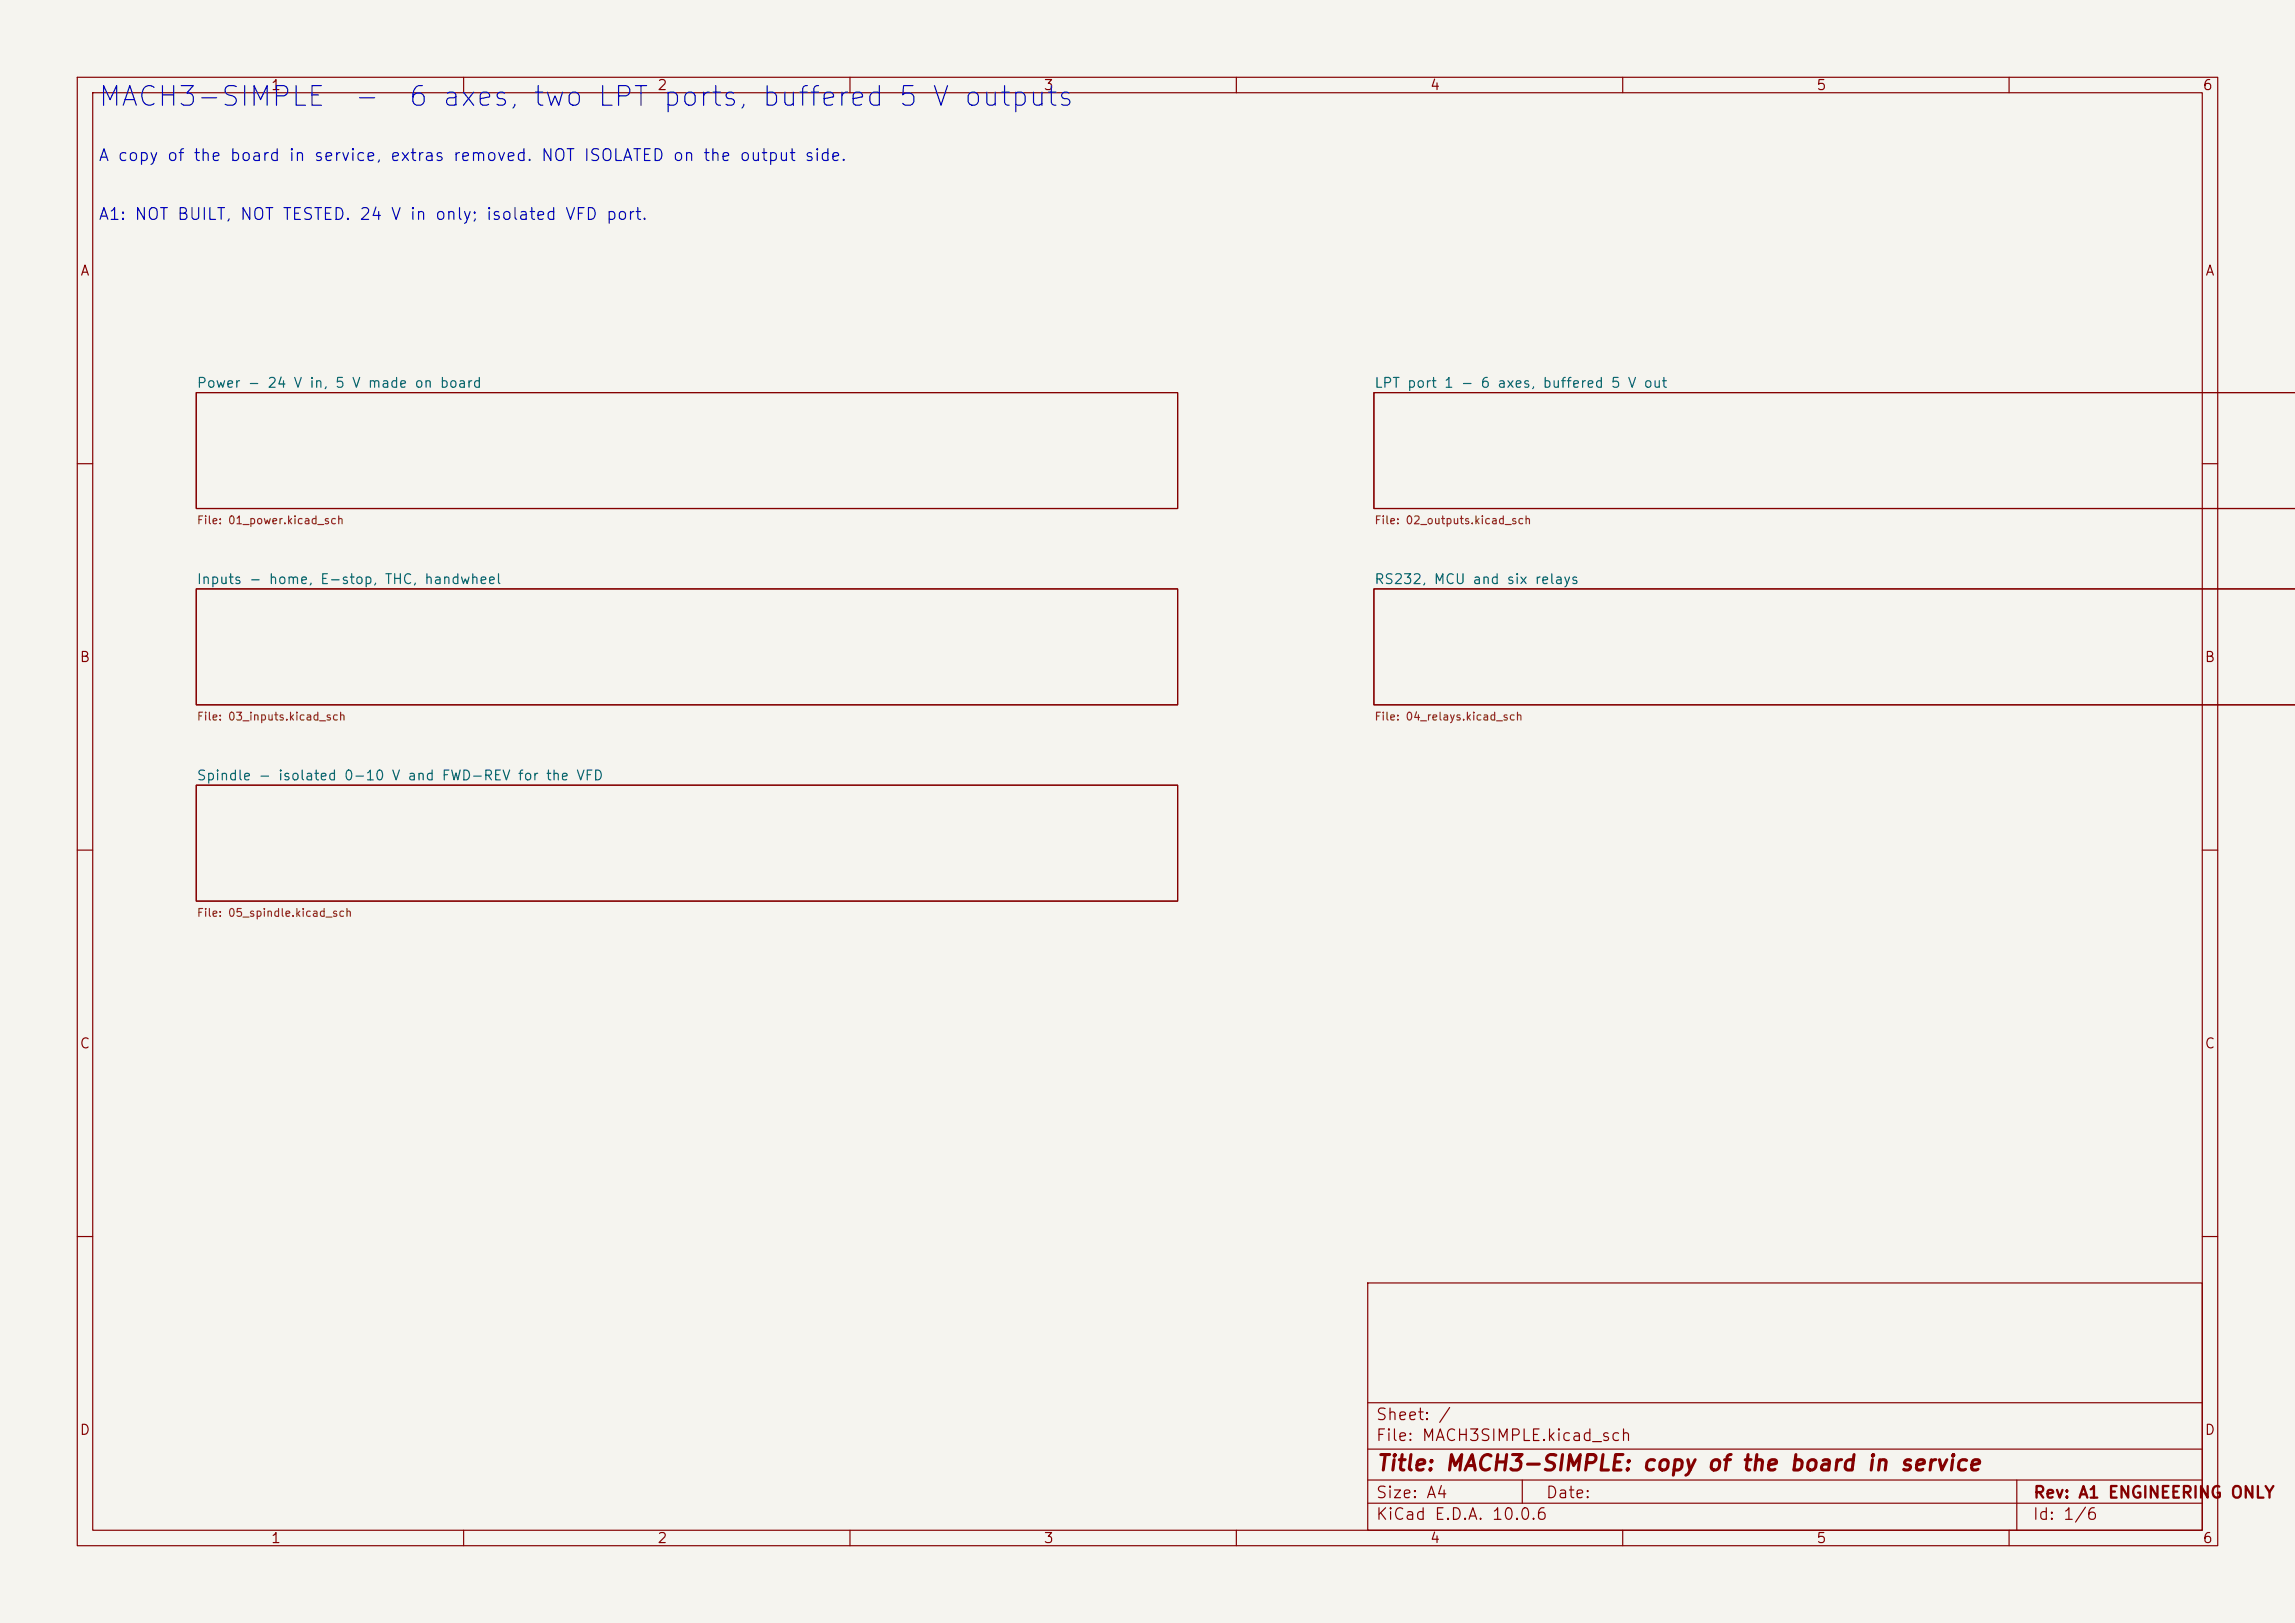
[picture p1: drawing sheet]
<svg xmlns="http://www.w3.org/2000/svg" width="297mm" height="210mm" viewBox="0 0 297 210" stroke-linecap="round" stroke-linejoin="round" font-family="sans-serif">
<defs><g id="words">
<g font-size="2.5" fill="#0000c2">
<text x="12.5" y="14.4">MACH3-SIMPLE</text>
<text x="45.7" y="14.4">-</text>
<text x="52.7" y="14.4">6 axes, two LPT ports, buffered 5 V outputs</text>
</g>
<text font-size="2" fill="#840000" x="178" y="190.8">Title: MACH3-SIMPLE: copy of the board in service</text>
<g font-size="1.5" fill="#0000c2">
<text x="12.6" y="21.2">A copy of the board in service, extras removed. NOT ISOLATED on the output side.</text>
<text x="12.6" y="28.8">A1: NOT BUILT, NOT TESTED. 24 V in only; isolated VFD port.</text>
</g>
<g font-size="1.5" fill="#840000">
<text x="178" y="184.1">Sheet: /</text>
<text x="178" y="186.8">File: MACH3SIMPLE.kicad_sch</text>
<text x="178" y="197">KiCad E.D.A. 10.0.6</text>
<text x="178" y="194.2">Size: A4</text>
<text x="200" y="194.2">Date:</text>
<text x="263" y="197">Id: 1/6</text>
<text x="263" y="194.2">Rev: A1 ENGINEERING ONLY</text>
</g>
<g font-size="1.3" fill="#840000">
<text x="35" y="12">1</text>
<text x="85" y="12">2</text>
<text x="135" y="12">3</text>
<text x="185" y="12">4</text>
<text x="235" y="12">5</text>
<text x="285" y="12">6</text>
<text x="10.3" y="36">A</text>
<text x="285.3" y="36">A</text>
<text x="10.2" y="86">B</text>
<text x="285.2" y="86">B</text>
<text x="10.2" y="136">C</text>
<text x="285.2" y="136">C</text>
<text x="10.2" y="186">D</text>
<text x="285.2" y="186">D</text>
<text x="35" y="200">1</text>
<text x="85" y="200">2</text>
<text x="135" y="200">3</text>
<text x="185" y="200">4</text>
<text x="235" y="200">5</text>
<text x="285" y="200">6</text>
</g>
<g font-size="1.3" fill="#006464">
<text x="25.4" y="50.5">Power - 24 V in, 5 V made on board</text>
<text x="177.8" y="50.5">LPT port 1 - 6 axes, buffered 5 V out</text>
<text x="25.4" y="75.9">Inputs - home, E-stop, THC, handwheel</text>
<text x="177.8" y="75.9">RS232, MCU and six relays</text>
<text x="25.4" y="101.3">Spindle - isolated 0-10 V and FWD-REV for the VFD</text>
</g>
<g font-size="1" fill="#725600">
<text x="25.4" y="68.1">File: 01_power.kicad_sch</text>
<text x="177.8" y="68.1">File: 02_outputs.kicad_sch</text>
<text x="25.4" y="93.5">File: 03_inputs.kicad_sch</text>
<text x="177.8" y="93.5">File: 04_relays.kicad_sch</text>
<text x="25.4" y="118.9">File: 05_spindle.kicad_sch</text>
</g>
</g></defs>
<path d="M0 0h297v210h-297z" fill="#f5f4ef" stroke="#f5f4ef" stroke-width=".13"/>
<g fill="none" stroke="#840000" stroke-width=".15">
<path d="M10 10h277v190h-277zM12 12h273v186h-273zM60 10v2M110 10v2M160 10v2M210 10v2M260 10v2M25.4 50.8h127v15h-127zM297.1 50.8h-119.3v15h119.3M10 60h2M25.4 76.2h127v15h-127zM285 60h2"/>
<path d="M297.1 76.2h-119.3v15h119.3M10 110h2M25.4 101.6h127v15h-127zM285 110h2M10 160h2M177 166h108v32h-108zM285 160h2M60 198v2M110 198v2M160 198v2M177 194.5h108M177 191.5h108"/>
<path d="M177 187.5h108M177 181.5h108M197 191.5v3M210 198v2M260 198v2M261 191.5v6.5"/>
</g>
<use href="#words"/>
</svg>
